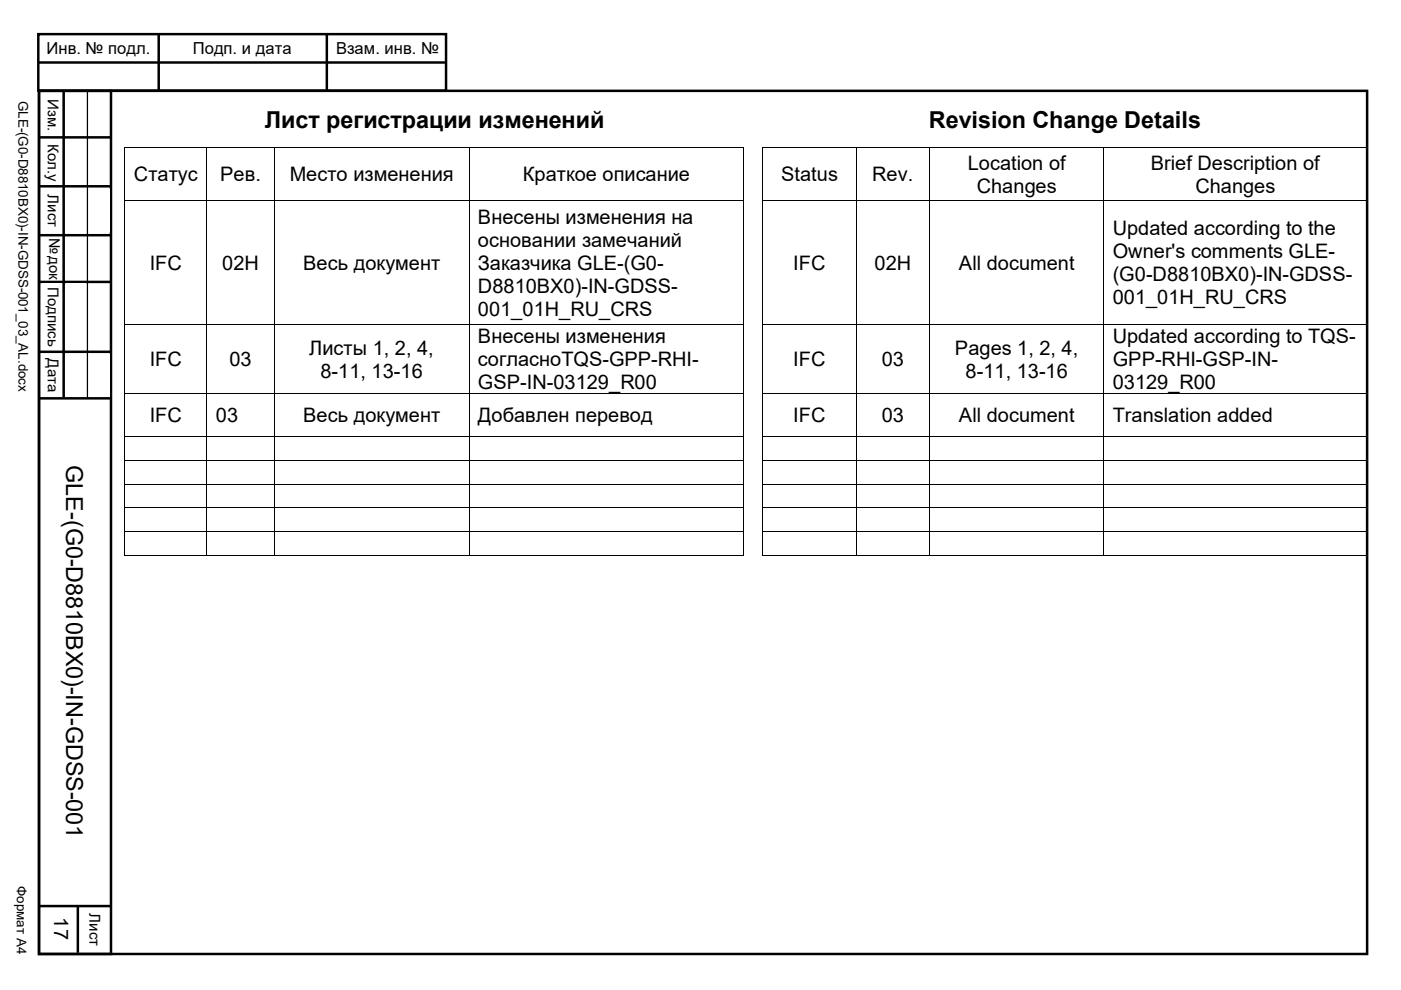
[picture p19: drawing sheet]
<svg xmlns="http://www.w3.org/2000/svg" width="297mm" height="210mm" viewBox="0 0 297 210" stroke-linecap="round" stroke-linejoin="round" font-family="sans-serif">
<defs><g id="words">
<g font-size="5">
<text x="56.1" y="27.1">Лист регистрации изменений</text>
<text x="196.9" y="27.1">Revision Change Details</text>
<text x="14" y="98.6" transform="rotate(90 14 98.6)">GLE-(G0-D8810BX0)-IN-GDSS-001</text>
</g>
<g font-size="4.2">
<text x="28.4" y="38.4">Статус</text>
<text x="46.7" y="38.4">Рев.</text>
<text x="61.4" y="38.4">Место изменения</text>
<text x="110.9" y="38.4">Краткое описание</text>
<text x="165.6" y="38.4">Status</text>
<text x="184.9" y="38.4">Rev.</text>
<text x="205.2" y="36">Location of</text>
<text x="207.1" y="40.9">Changes</text>
<text x="244" y="36">Brief Description of</text>
<text x="253.4" y="40.9">Changes</text>
<text x="101.3" y="47.5">Внесены изменения на</text>
<text x="101.3" y="52.3">основании замечаний</text>
<text x="235.9" y="49.9">Updated according to the</text>
<text x="31.7" y="57.2">IFC</text>
<text x="47.1" y="57.2">02Н</text>
<text x="64.3" y="57.2">Весь документ</text>
<text x="101.3" y="57.2">Заказчика GLE-(G0-</text>
<text x="168.2" y="57.2">IFC</text>
<text x="185.4" y="57.2">02Н</text>
<text x="203.3" y="57.2">All document</text>
<text x="235.9" y="54.7">Owner's comments GLE-</text>
<text x="235.9" y="59.6">(G0-D8810BX0)-IN-GDSS-</text>
<text x="101.3" y="62.1">D8810BX0)-IN-GDSS-</text>
<text x="235.9" y="64.5">001_01H_RU_CRS</text>
<text x="101.3" y="66.9">001_01H_RU_CRS</text>
<text x="31.7" y="77.7">IFC</text>
<text x="48.6" y="77.7">03</text>
<text x="65.6" y="75.2">Листы 1, 2, 4,</text>
<text x="101.3" y="72.8">Внесены изменения</text>
<text x="101.3" y="77.7">согласноTQS-GPP-RHI-</text>
<text x="168.2" y="77.7">IFC</text>
<text x="186.9" y="77.7">03</text>
<text x="202.5" y="75.2">Pages 1, 2, 4,</text>
<text x="235.9" y="72.8">Updated according to TQS-</text>
<text x="235.9" y="77.7">GPP-RHI-GSP-IN-</text>
<text x="67.9" y="80.1">8-11, 13-16</text>
<text x="101.3" y="82.6">GSP-IN-03129_R00</text>
<text x="204.7" y="80.1">8-11, 13-16</text>
<text x="235.9" y="82.5">03129_R00</text>
<text x="31.7" y="89.6">IFC</text>
<text x="45.8" y="89.6">03</text>
<text x="64.3" y="89.6">Весь документ</text>
<text x="101.3" y="89.6">Добавлен перевод</text>
<text x="168.2" y="89.6">IFC</text>
<text x="186.9" y="89.6">03</text>
<text x="203.3" y="89.6">All document</text>
<text x="235.9" y="89.6">Translation added</text>
<text x="11.5" y="194.5" transform="rotate(90 11.5 194.5)">17</text>
</g>
<g font-size="3.5">
<text x="9.9" y="11.5">Инв. № подл.</text>
<text x="40.9" y="11.5">Подп. и дата</text>
<text x="71.2" y="11.5">Взам. инв. №</text>
</g>
<g font-size="3.2">
<text x="10.1" y="21" transform="rotate(90 10.1 21)">Изм.</text>
<text x="6.4" y="33.2" transform="rotate(90 6.4 33.2)">ч.</text>
<text x="10.2" y="30.5" transform="rotate(90 10.2 30.5)">Кол.у</text>
<text x="10.2" y="41.2" transform="rotate(90 10.2 41.2)">Лист</text>
<text x="10.4" y="50.5" transform="rotate(90 10.4 50.5)">№ док.</text>
<text x="10.2" y="60.8" transform="rotate(90 10.2 60.8)">Подпись</text>
<text x="10.2" y="76" transform="rotate(90 10.2 76)">Дата</text>
<text x="19" y="193.7" transform="rotate(90 19 193.7)">Лист</text>
</g>
<g font-size="2.8">
<text x="3.9" y="21.4" transform="rotate(90 3.9 21.4)">GLE-(G0-D8810BX0)-IN-GDSS-001_03_AL.docx</text>
<text x="3.6" y="187.9" transform="rotate(90 3.6 187.9)">Формат А4</text>
</g>
</g></defs>
<path d="M8 13.3h86.4M8.1 7.2h86.5v12h-86.5zM8.3 19.3h281.6v183h-281.6zM8.3 19.3h15.2v183h-15.2zM33.7 7.3v12M69.3 7.1v12M8.3 29.1h15.3M8.3 59.8h15.3M8.3 74.6h15.3M8.3 84.5h15.3M8.3 192.1h15.3M16.5 192v10" fill="none" stroke="#000" stroke-width=".53"/>
<g fill="#fff">
<path d="M17.9 192.6h4.3v9h-4.3z" fill-rule="evenodd"/>
<path d="M12.4 86.1h6.7v104h-6.7z" fill-rule="evenodd"/>
</g>
<path d="M13.5 19.3v65M8.3 39.5h15.3M8.3 49.9h15.3" fill="none" stroke="#000" stroke-width=".53"/>
<path d="M18.5 19.5v65" fill="none" stroke="#000" stroke-width=".26"/>
<g fill="#fff">
<path d="M9.1 30h4.1v9h-4.1z" fill-rule="evenodd"/>
<path d="M9.1 40.2h4.1v8.9h-4.1z" fill-rule="evenodd"/>
<path d="M9.1 75.1h4.1v9h-4.1z" fill-rule="evenodd"/>
<path d="M9.1 60.2h4.1v14h-4.1z" fill-rule="evenodd"/>
<path d="M14.1 29.9h4.1v9.1h-4.1z" fill-rule="evenodd"/>
<path d="M14.1 40.1h4.1v9h-4.1z" fill-rule="evenodd"/>
<path d="M14.1 60.2h4.1v14h-4.1z" fill-rule="evenodd"/>
<path d="M19 29.8h4.1v9.1h-4.1z" fill-rule="evenodd"/>
<path d="M19 40h4.2v9.1h-4.2z" fill-rule="evenodd"/>
<path d="M19 75.1h4.2v9h-4.2z" fill-rule="evenodd"/>
<path d="M167.3 4.8h122.1v13h-122.1z" fill-rule="evenodd"/>
<path d="M1.2 166.2h5.1v36.1h-5.1z" fill-rule="evenodd"/>
</g>
<g fill="#000">
<path d="M26.4 31.2h.2v.1h-.2zM43.8 31.2h.1v.1h-.1zM58.1 31.2h.1v.1h-.1zM99.4 31.2h.1v.1h-.1zM157.6 31.2h.2v.1h-.2zM161.6 31.2h.2v.1h-.2zM181.4 31.2h.2v.1h-.2zM196.9 31.2h.2v.1h-.2zM233.9 31.2h.2v.1h-.2zM289.8 31.2h.1v.1h-.1zM26.4 42.5h.2v.1h-.2zM43.8 42.5h.1v.1h-.1z"/>
<path d="M58.1 42.5h.1v.1h-.1zM99.4 42.5h.1v.1h-.1zM157.6 42.5h.2v.1h-.2zM161.6 42.5h.2v.1h-.2zM181.4 42.5h.2v.1h-.2zM196.9 42.5h.2v.1h-.2zM233.9 42.5h.2v.1h-.2zM289.8 42.5h.1v.1h-.1zM26.4 68.7h.2v.1h-.2zM43.8 68.7h.1v.1h-.1zM58.1 68.7h.1v.1h-.1zM99.4 68.7h.1v.1h-.1z"/>
<path d="M157.6 68.7h.2v.1h-.2zM161.6 68.6h.2v.2h-.2zM181.4 68.6h.2v.2h-.2zM196.9 68.6h.2v.2h-.2zM233.9 68.6h.2v.2h-.2zM289.8 68.6h.1v.2h-.1zM26.4 83.4h.2v.2h-.2zM26.4 92.5h.2v.2h-.2zM26.4 97.5h.2v.2h-.2zM43.8 83.4h.1v.2h-.1zM43.8 92.5h.1v.2h-.1zM43.8 97.5h.1v.2h-.1z"/>
<path d="M58.1 83.4h.1v.2h-.1zM58.1 92.5h.1v.2h-.1zM58.1 97.5h.1v.2h-.1zM99.4 83.4h.1v.2h-.1zM99.4 92.5h.1v.2h-.1zM99.4 97.5h.1v.2h-.1zM157.6 83.4h.2v.2h-.2zM157.6 92.5h.2v.2h-.2zM157.6 97.5h.2v.2h-.2zM161.6 83.4h.2v.2h-.2zM161.6 92.5h.2v.1h-.2zM161.6 97.5h.2v.2h-.2z"/>
<path d="M181.4 83.4h.2v.2h-.2zM181.4 92.5h.2v.1h-.2zM181.4 97.5h.2v.2h-.2zM196.9 83.4h.2v.2h-.2zM196.9 92.5h.2v.1h-.2zM196.9 97.5h.2v.2h-.2zM233.9 83.4h.2v.2h-.2zM233.9 92.5h.2v.1h-.2zM233.9 97.5h.2v.2h-.2zM289.8 83.4h.1v.2h-.1zM289.8 92.5h.1v.1h-.1zM289.8 97.5h.1v.2h-.1z"/>
<path d="M26.4 102.6h.2v.1h-.2zM26.4 107.6h.2v.2h-.2zM26.4 112.6h.2v.2h-.2zM26.4 117.7h.2v.2h-.2zM43.8 102.6h.1v.1h-.1zM43.8 107.6h.1v.2h-.1zM43.8 112.6h.1v.2h-.1zM43.8 117.7h.1v.2h-.1zM58.1 102.6h.1v.1h-.1zM58.1 107.6h.1v.2h-.1zM58.1 112.6h.1v.2h-.1zM58.1 117.7h.1v.2h-.1z"/>
<path d="M99.4 102.6h.1v.1h-.1zM99.4 107.6h.1v.2h-.1zM99.4 112.6h.1v.2h-.1zM99.4 117.7h.1v.2h-.1zM157.6 102.6h.2v.1h-.2zM157.6 107.6h.2v.2h-.2zM157.6 112.6h.2v.2h-.2zM157.6 117.7h.2v.2h-.2zM161.6 102.6h.2v.1h-.2zM161.6 107.6h.2v.2h-.2zM161.6 112.6h.2v.2h-.2zM161.6 117.7h.2v.2h-.2z"/>
<path d="M181.4 102.6h.2v.1h-.2zM181.4 107.6h.2v.2h-.2zM181.4 112.6h.2v.2h-.2zM181.4 117.7h.2v.2h-.2zM196.9 102.6h.2v.1h-.2zM196.9 107.6h.2v.2h-.2zM196.9 112.6h.2v.2h-.2zM196.9 117.7h.2v.2h-.2zM233.9 102.6h.2v.1h-.2zM233.9 107.6h.2v.2h-.2zM233.9 112.6h.2v.2h-.2zM233.9 117.7h.2v.2h-.2z"/>
<path d="M289.8 102.6h.1v.1h-.1zM289.8 107.6h.1v.2h-.1zM289.8 112.6h.1v.2h-.1zM289.8 117.7h.1v.2h-.1z"/>
</g>
<g fill="none" stroke="#000" stroke-width=".21">
<path d="M26.5 31.3v11.2M26.6 31.2h17.2M43.9 31.3v11.2M43.9 31.2h14.2M58.2 31.3v11.2M58.2 31.2h41.2M99.4 31.3v11.2M99.5 31.2h58.1M157.7 31.3v11.2M161.7 31.3v11.2M161.8 31.2h19.6M181.5 31.3v11.2"/>
<path d="M181.6 31.2h15.3M197 31.3v11.2M197.1 31.2h36.8M234 31.3v11.2M234.1 31.2h55.7M289.9 31.3v11.2M26.5 42.6v26.1M26.6 42.5h17.2M43.9 42.6v26.1M43.9 42.5h14.2M58.2 42.6v26.1M58.2 42.5h41.2"/>
<path d="M99.4 42.6v26.1M99.5 42.5h58.1M157.7 42.6v26.1M161.7 42.6v26M161.8 42.5h19.6M181.5 42.6v26M181.6 42.5h15.3M197 42.6v26M197.1 42.5h36.8M234 42.6v26M234.1 42.5h55.7M289.9 42.6v26"/>
<path d="M26.5 68.8v14.6M26.6 68.7h17.2M43.9 68.8v14.6M43.9 68.7h14.2M58.2 68.8v14.6M58.2 68.7h41.2M99.4 68.8v14.6M99.5 68.7h58.1M157.7 68.8v14.6M161.7 68.8v14.6M161.8 68.7h19.6M181.5 68.8v14.6"/>
<path d="M181.6 68.7h15.3M197 68.8v14.6M197.1 68.7h36.8M234 68.8v14.6M234.1 68.7h55.7M289.9 68.8v14.6M26.5 83.6v8.9M26.5 92.7v4.8M26.5 97.7v4.9M26.6 83.5h17.2M26.6 92.6h17.2M26.6 97.6h17.2"/>
<path d="M43.9 83.6v8.9M43.9 92.7v4.8M43.9 97.7v4.9M43.9 83.5h14.2M43.9 92.6h14.2M43.9 97.6h14.2M58.2 83.6v8.9M58.2 92.7v4.8M58.2 97.7v4.9M58.2 83.5h41.2M58.2 92.6h41.2M58.2 97.6h41.2"/>
<path d="M99.4 83.6v8.9M99.4 92.7v4.8M99.4 97.7v4.9M99.5 83.5h58.1M99.5 92.6h58.1M99.5 97.6h58.1M157.7 83.6v8.9M157.7 92.7v4.8M157.7 97.7v4.9M161.7 83.6v8.9M161.7 92.6v4.9M161.7 97.7v4.9"/>
<path d="M161.8 83.5h19.6M161.8 92.5h19.6M161.8 97.6h19.6M181.5 83.6v8.9M181.5 92.6v4.9M181.5 97.7v4.9M181.6 83.5h15.3M181.6 92.5h15.3M181.6 97.6h15.3M197 83.6v8.9M197 92.6v4.9M197 97.7v4.9"/>
<path d="M197.1 83.5h36.8M197.1 92.5h36.8M197.1 97.6h36.8M234 83.6v8.9M234 92.6v4.9M234 97.7v4.9M234.1 83.5h55.7M234.1 92.5h55.7M234.1 97.6h55.7M289.9 83.6v8.9M289.9 92.6v4.9M289.9 97.7v4.9"/>
<path d="M26.5 102.7v4.9M26.5 107.8v4.8M26.5 112.8v4.9M26.6 102.7h17.2M26.6 107.7h17.2M26.6 112.7h17.2M26.6 117.8h17.2M43.9 102.7v4.9M43.9 107.8v4.8M43.9 112.8v4.9M43.9 102.7h14.2M43.9 107.7h14.2"/>
<path d="M43.9 112.7h14.2M43.9 117.8h14.2M58.2 102.7v4.9M58.2 107.8v4.8M58.2 112.8v4.9M58.2 102.7h41.2M58.2 107.7h41.2M58.2 112.7h41.2M58.2 117.8h41.2M99.4 102.7v4.9M99.4 107.8v4.8M99.4 112.8v4.9"/>
<path d="M99.5 102.7h58.1M99.5 107.7h58.1M99.5 112.7h58.1M99.5 117.8h58.1M157.7 102.7v4.9M157.7 107.8v4.8M157.7 112.8v4.9M161.7 102.7v4.9M161.7 107.8v4.8M161.7 112.8v4.9M161.8 102.7h19.6M161.8 107.7h19.6"/>
<path d="M161.8 112.7h19.6M161.8 117.8h19.6M181.5 102.7v4.9M181.5 107.8v4.8M181.5 112.8v4.9M181.6 102.7h15.3M181.6 107.7h15.3M181.6 112.7h15.3M181.6 117.8h15.3M197 102.7v4.9M197 107.8v4.8M197 112.8v4.9"/>
<path d="M197.1 102.7h36.8M197.1 107.7h36.8M197.1 112.7h36.8M197.1 117.8h36.8M234 102.7v4.9M234 107.8v4.8M234 112.8v4.9M234.1 102.7h55.7M234.1 107.7h55.7M234.1 112.7h55.7M234.1 117.8h55.7M289.9 102.7v4.9"/>
<path d="M289.9 107.8v4.8M289.9 112.8v4.9"/>
</g>
<use href="#words"/>
</svg>
